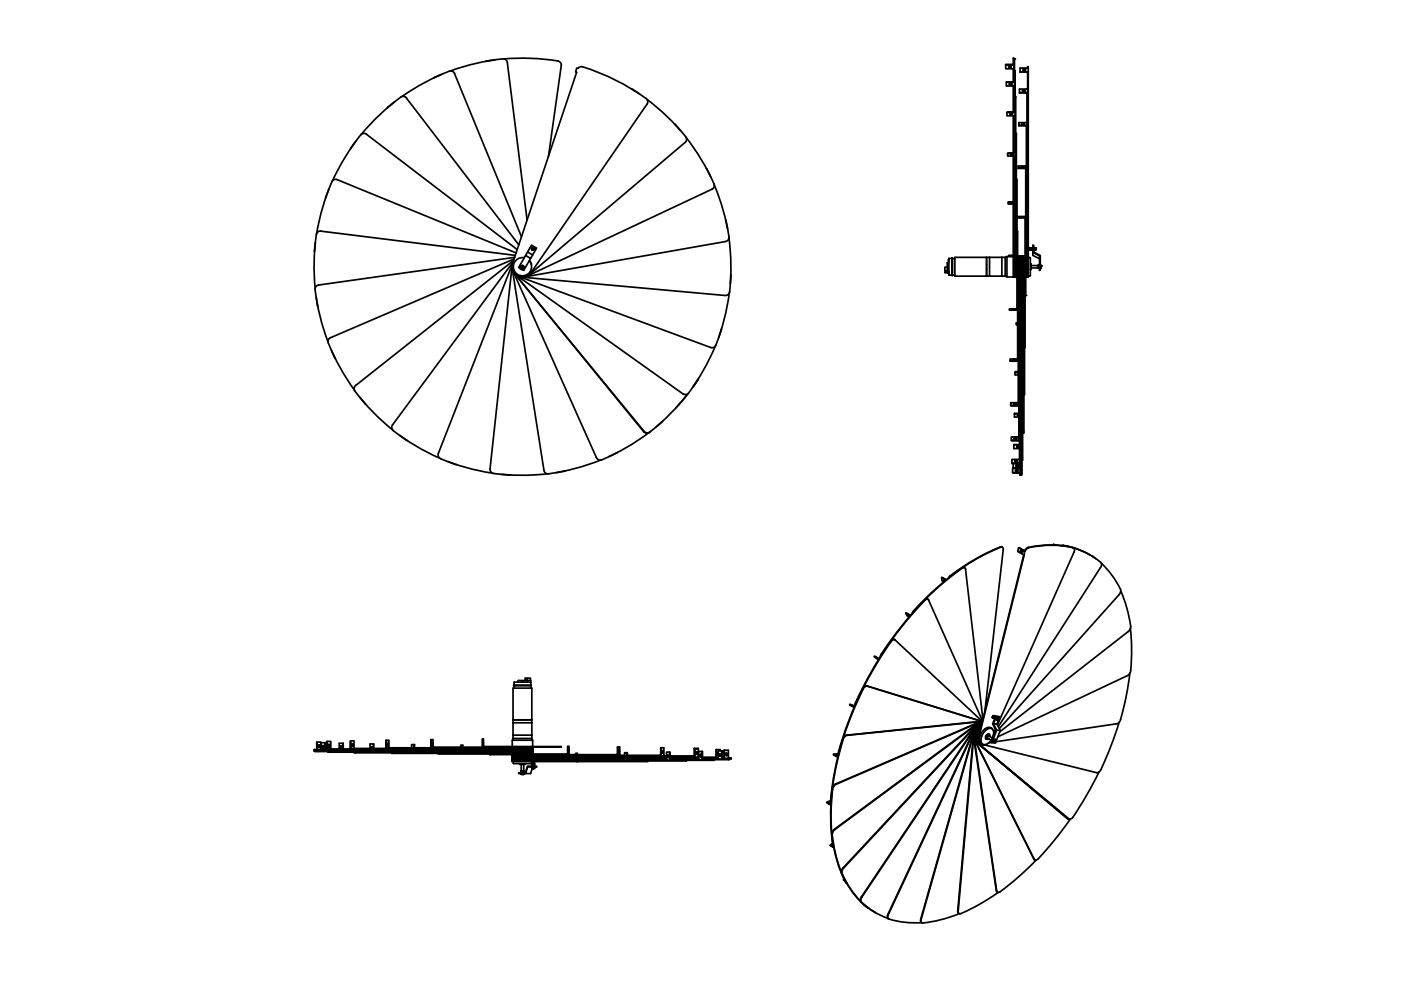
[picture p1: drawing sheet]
<svg xmlns="http://www.w3.org/2000/svg" width="420mm" height="297mm" viewBox="0 0 420 297" stroke-linecap="round" stroke-linejoin="round" font-family="sans-serif">
<!-- layer: Visible -->
<g fill="none" stroke="#000" stroke-width=".51">
<path d="M148.4 17.9l-2.7 .5M151.1 17.7l6.3-.3 7.4 .5a5 5 0 0 1 3.2 .7l.3 1.1-3.8 27.2M152.1 18.8l6 47.2M152.2 18.7a1.27 1.27 0 0 0-1.4-1.1l-8.6 1.5-7.1 2.2M301.6 19.4h2.1zM301.6 19.4v1.2h2.1M302.5 20l.4 .3 .3-.3M304.1 17.7l-.2-.3v1.9h.2l-.4 .1 .2-.1M304.1 17.7v6.8h.1l-.3 .1M304.1 17.7h.1v3.6M118.3 30.6l-2.2 1.7M120.2 29.1a1.26 1.26 0 0 1 1.7 .3l33.7 44"/>
<path d="M120.2 29.1l-6.7 5.6-5.1 5.5M130.3 23.2l-.3 .2M132.5 22.2l-2.2 1M136.3 22.1l20.1 48.9M136.3 22a1.25 1.25 0 0 0-1.6-.6l-7.9 3.6-6.3 4M189.4 26.7l2.4 1.5M193.7 29.5a1.24 1.24 0 0 1 .3 1.7l-34.7 50.5a3.1 3.1 0 0 1-4 1 3.1 3.1 0 0 1-1.6-3.7l19.2-57.3-.3-.1 .4-1.2 .3 .1a1.26 1.26 0 0 1 1.4-.5 67.2 67.2 0 0 1 19 9.5M194 29.7l4.8 4 5.2 5.3a5.1 5.1 0 0 1 1.9 2.7l-.4 1M202.2 37.1l1.9 2M301.8 24.6h2.1zM301.8 24.6v1.2h2.1M302 33.7v1h2.1v11.2"/>
<path d="M302.7 25.2l.4 .3 .3-.3M302.9 34.2l.3 .2 .4-.2M303.9 20.6v4M303.9 25.8v7.8M303.9 34.7v11.2M304.1 20.5l-.4 .1M304.1 25.8v7.8h-2.1l2.1 .1M304.1 24.5h-.2M304.2 21.3v12.2h.2l-.3 .2M304.2 21.3h.2v24.4h.2l-.3 .3h-2.1l2-.1M304.2 33.5l-.1 .1M304.2 25.6l-.3 .2"/>
<path d="M304.2 34.7v11.2M304.4 34.5l-.3 .2M304.4 28.9h.2v31.5h.2M304.6 40h.2v36.4h.2l-.4 .3h-2.1v-.2h2.1M305.5 37.6l2.3 .2M305.7 27.8l2.1 .1M305.9 21.6h.1M305.9 21.6h2.1M306.4 37.2l.4-.2 .4 .2M306.6 27.3l.4-.3 .4 .3M306.8 21l.4-.3 .4 .3M307.8 37.9v45.2v-5.5"/>
<path d="M307.8 26.7h-2.1v1.1h2.1M307.8 26.7l.4 .2M307.8 27.7l.4 .2h-.2M307.8 27.8l.2 .1M308 36.9h.1M308 27.9v55.2v-5.5M308 37l-.2-.2h-2.3v.8h2.1l.3 .1-.1 .2M308 21.6l.4 .1M308 21.6l.2 .1M308.2 21.7v61.4v-4.1M308.2 20.4v-.4h.2v.5M308.2 26.6l-.2 .1"/>
<path d="M308.2 21.7h.2M308.4 21.7v61.4h-.8v-32.4M308.4 20.5l-2.5-.1v1.2h2.1M308.4 20.5v1.2M98.6 56.7l-.9 2.6M99.5 54.5a1.26 1.26 0 0 1 1.7-.7l53.6 22M99.5 54.5l-2.9 8.2-1.6 7.3M106.7 42.3l-1.6 2.3M108.2 40.5l-5 7.1-3.5 6.6M108.2 40.4a1.26 1.26 0 0 1 1.7-.2l45.2 34.6M205.4 42.7l-46.7 39.6M205.8 41.2l3.6 5.1 3.7 6.5a5.1 5.1 0 0 1 1.1 3.1l-.7 .8"/>
<path d="M211.8 50.5l1.3 2.4M213.5 56.7l-55.5 26.1M214.2 55.4l2.2 5.9 1.8 7.2a5.3 5.3 0 0 1 .3 3.2l-.9 .7M302.2 46v.8h2M303.1 46.3h.7M303.9 46.8v13.7M304.1 46.8v13.7M304.2 46.8v13.7M304.4 46.7v13.8h-2.1v.2h2.1M304.4 45.7l-.1 .2M304.6 46.5l-.3 .3M304.8 53.8h.2v38.8h.2l-.4 .3"/>
<path d="M305.4 50.3v.2h2M306.3 50.1h.6M307.4 49.8h-2v.5h2M307.4 50.3l.4 .2-.2 .2M307.4 50.5l.2 .1M307.4 49.8l.4 .3M94.6 72.7l-.3 2.7M153.6 79.6l-6.6 61M153.8 78.9l-22.3 57M153.9 78.5l-36.2 48.8a1.26 1.26 0 0 0 .3 1.8l7.2 4.9 6.7 3.3M154 78.1l-47.3 37.4a1.24 1.24 0 0 0-.2 1.8l5.7 6.5 5.5 5M154.2 77.6l-55.1 23.6a1.24 1.24 0 0 0-.6 1.6l3.8 7.9 4 6.2"/>
<path d="M154.3 77.1l-58.8 8.3M154.5 76.5l-58.2-7.2a1.24 1.24 0 0 0-1.4 1l-.7 8.7 .3 7.5M157 79.8l-.5-.1-.1 .5a.37 .37 0 0 1 .1-.6 .37 .37 0 0 1 .5 .3 .37 .37 0 0 1-.3 .4l.3-.1v-.4M157.2 77.3a2.74 2.74 0 0 0-3.2 2.9 2.74 2.74 0 0 0 3.8 2.3 2.74 2.74 0 0 0 .9-4.4M158.2 75.6l-.6 1 1.5 .9-2 3.5-1.5-.8 2-3.6M158.9 78.3l.4 .8M159.3 79.1v.2M159.4 73.5l1.5 .9-1.2 2-1.5-.8zM159.4 74.5l.1 .1M159.4 74.6l.1 .1M159.4 74.4l.2 .1M159.6 74.7h.1"/>
<path d="M159.5 74.4h.1M159.5 74.6h.1M159.6 74.7h-.2M159.6 74.6l-.2 .1M159.6 74.5h-.1M159.6 74.5v.1M159.6 74.6v.1M159.6 74.4v.1M159.6 74.8h.1M159.6 74.4h.1M159.7 74.8h.1M159.7 74.3l-.1 .1"/>
<path d="M159.7 74.4h-.1M159.7 74.4v.4M159.7 74.4l.3 .1-.1 .3M159.7 74.3h.1M159.7 76.4l-.6 1.1M159.8 74.3h.1M159.8 74.8h.1M159.8 74.3h-.1M159.9 74.3h.1M159.9 74.8h-.1M159.9 74.8h-.2M159.9 74.8h.1"/>
<path d="M159.9 74.8l.1-.3-.3-.2-.2 .2 .2 .3M159.9 74.4h.1M160 74.7v.1M160 74.4h.1M160 74.8h-.1M160 74.7h.1M160 74.4v.1M160 74.7l.1 .1M160 74.6l.1 .1M160 74.5v.1M160 74.5h.1M160.1 74.6h.1"/>
<path d="M160.1 74.8h.1M160.1 74.5h-.1M160.2 74.6l-.1 .1M160.2 74.5v.1M217.6 72.4l-60.4 10.6M217.6 65.9l.6 2.7M218.6 71.3l.6 7.4-.4 8.7M284.1 78.8v3l.3 .1M284.5 77.9h.1M284.5 78.3h.1M284.5 77.9v.4M284.6 78.7l-.5 .1"/>
<path d="M285.5 77.5h-.9v5h.9M285.5 77.3h.2v5.3h-.2zM285.7 77.5h.7M295.9 79.3h.1M295.9 77.2v5.5h.9M295.9 77.1h.8M295.9 77.1v.1M296.7 77.1l.1 .1M296.8 77.2v5.5M296.8 77.2h4.7M300.4 77.1l.1 .1M300.5 77.2v5.5"/>
<path d="M300.5 77.1v.1M301.5 77.2v5.5M301.5 77.2l.5-.3v6.1l-.5-.3M302 76.9h1.9v6.2h1.1M302.3 60.7v.5h2.1M302.5 76.7l2.1 .2M303.3 60.9h.7l-.6 .2zM303.3 60.8h.6M303.4 76.8h.8zM303.9 60.8v.1M303.9 61.2v15.3M304.1 76.9v6.2v-1.9"/>
<path d="M304.1 61.2v15.3M304.2 76.9v6.2v-1.2M304.2 61.2v15.3M304.4 76.9v6.2v-.6M304.4 61.2v15.3M304.6 76.9v6.2v-.2M304.6 61.1v15.4M304.6 60.3l-.1 .2M304.8 76.8v6.3M304.8 76.3l-.2 .2M304.8 60.8l-.3 .4M304.8 60.3l-.3 .4"/>
<path d="M305 69.3h.2v38.6h.2l-.4 .4h-2.1v-.2h2.1l.2-.2M305 76.5l-.4 .3M305.2 65.1v.2h2.1l.1 .2M305.2 76.8l2.2 .1v27.3h-.1M305.4 76.8v44.6h.2M305.4 76.8v.1M305.6 77.1v-.3v55.1M305.8 77.5v-.7v62.5h.1M305.9 78.1v-1.3v62.5M306 65h.8zM306.1 78.8v-2v65.7h.2v-65.7v2.8M307.6 77.1v11.5h-.2"/>
<path d="M307.6 65.3l-.3-.4h-2.1v.2h2.1l.3 .4h-.2v17.4M308.4 77.2l.6 .1v5.3l-.6 .1M308.4 74.2h.1M308.4 74.9h.1M308.4 74.2v.7M308.4 74.7l.1 .1M308.4 74.6h.1M308.4 74.5l.1 .1M308.4 74.4h.1M308.4 74.3h.1M308.4 74.8h.1M308.4 74.7h.1"/>
<path d="M308.5 74.4l-.1 .1M308.5 74.3v.1M308.5 74.2v.1M308.5 74.5v.1M308.5 74.5h.1M308.5 74.7v.1M308.5 74.8v.1M308.5 74.7h.1M308.5 74.5l.1 .3M308.5 74.5v.3M308.5 74.4v.1M308.5 74.4l.1 .4"/>
<path d="M308.5 74.4h.1M308.5 74.8h.1M308.5 74.3l.1 .1M308.5 74.3v.3M308.5 74.6v.2M308.6 74.3h.1M308.6 74.8h.1M308.6 74.4v.4M308.6 74.4h.1M308.6 74.3l.1 .5M308.6 74.3l.1 .1M308.6 74.3v.1"/>
<path d="M308.7 74.4v.4M308.7 74.3v.5M308.7 74.8h.3M308.7 74.8h.1M308.7 74.3v.1M308.7 74.3h.3M308.7 74.3l.1 .5M308.7 74.4l.1 .4M308.7 74.4h.2M308.7 74.8h.2M308.8 74.4v.4M308.8 74.3v.5"/>
<path d="M308.8 74.3v.1M308.8 74.4l.1 .4M308.9 74.3v.5M308.9 74.3l-.1 .1M308.9 74.8h-.1M308.9 74.8h.1M308.9 74.3v.1M308.9 74.4v.4M308.9 74.4l.1 .4M308.9 74.3l.1 .5M309 74.3v.5M309 74.8h.1"/>
<path d="M309 74.3v.1M309 79.1l.2 .1M309 74.4l.1 .4M309.1 74.3v.5M309.1 74.8h.1M309.1 74.3l-.1 .1M309.1 74.8h-.1M309.1 74.3v.1M309.1 74.4v.4M309.1 74.3l.1 .5M309.1 74.3l.1 .1M309.2 74.4v.4"/>
<path d="M309.2 74.3l.1 .5M309.2 74.8h.1M309.2 74.3v.1M309.2 74.3l.1 .1M309.2 79.2v.8a.52 .52 0 0 1-.2 .8M309.2 79.6l2.2 .1M309.3 74.4v.4M309.3 74.3l.1 .5M309.3 74.8h.1M309.3 74.3v.1M309.3 74.3l.1 .1M309.4 74.4v.4"/>
<path d="M309.4 74.4h.2M309.4 74.8h.2M309.4 74.3v.5M309.4 74.3v.1M309.4 74.3h.2M309.4 74.8h.1M309.4 74.4l.1 .4M309.5 74.4v.4M309.5 74.3v.5M309.5 74.3v.1M309.5 74.8h.1M309.5 74.3l.1 .5"/>
<path d="M309.6 74.3v.5M309.6 74.8h.1M309.6 74.3l.1 .1M309.6 74.4l.1 .4M309.6 74.3l.1 .5M309.6 74.3v.1M309.7 74.3v.5M309.7 74.8h.1M309.7 74.8h-.1M309.7 74.4l.1 .3M309.7 74.4v.4M309.8 75.7v-2.2h.2v2.1l2 1v4.4h-.3v-4.3l-1.9-1v.8l1.9 1.1"/>
<path d="M309.8 74.3l-.1 .1M310 74.6v.2M310 74.7v.1M310 74.3v.5M310 74.8h.3M310 74.3h.1M310 74.3h.3M310 74.3l.1 .5M310 74.8h.1M310 74.4l.1 .4M310 74.4h.2M310 74.8h.2"/>
<path d="M310.1 74.3v.5M310.1 74.3l.1 .5M310.1 74.8h.1M310.1 74.3v.1M310.1 74.4l.1 .4M310.2 74.4v.4M310.2 74.3v.5M310.2 74.3v.1M310.2 74.8h.1M310.2 74.4l.1 .4M310.3 74.3v.5M310.3 74.3l-.1 .1"/>
<path d="M310.3 74.8h.1M310.3 74.8h-.1M310.3 74.3v.1M310.3 74.4l.1 .4M310.4 74.3v.5M310.4 74.8h.1M310.4 74.3l-.1 .1M310.4 74.8h-.1M310.4 74.3v.1M310.4 74.4l.1 .4M310.5 74.3v.5M310.5 74.8h.1"/>
<path d="M310.5 74.3l-.1 .1M310.5 74.8h-.1M310.5 74.3v.1M310.5 74.4v.4M310.5 74.4h.1M311.2 79.6v.6M311.2 79.7l.1 .5M311.3 79.6v.7M311.3 79.6l-.1 .1M311.3 79.6v.1M311.4 79.7v.5M311.4 79.6l.1 .7"/>
<path d="M311.4 79.6v.1M311.4 79.7l.1 .5M311.4 79.7h.3M311.5 79.7v.5M311.5 79.6l.1 .7M311.5 79.6v.1M311.5 79.6l.1 .1M311.6 79.7v.5M311.6 79.7l.1 .5M311.6 79.6l.1 .7M311.6 79.6v.1M311.7 79.6v.7"/>
<path d="M311.7 79.6v.1M311.7 79.7v.2M312 79.9v.3M312 79.6l.1 .7M312 79.6v.6M312 79.6h.2M312 79.6l.1 .1M312.1 79.7v.5M312.1 79.7l.1 .5M312.1 79.6l.1 .7M312.1 79.6v.1M312.2 79.6v.6z"/>
<path d="M312.2 79.6v.1M94.8 89.1l.5 2.8M95.6 85.4a1.25 1.25 0 0 0-1.1 1.4l1.6 8.6 2.3 7.1M153.6 80.4l9.5 60.6a1.25 1.25 0 0 0 1.5 1l8.5-1.7 7.1-2.4M153.8 81.2l25.1 56M154.9 82.5l49.9 35.6M155.6 82.9l57.5 21.3a1.26 1.26 0 0 0 1.6-.8M155.9 80.4l.8 .4M156.4 80.2l.3 .1M156.4 83.1l61 5.5M216.4 98.6l-.9 2.6M218.7 87.8l-1.4 7.3-2.6 8.3"/>
<path d="M218.8 87.4a1.26 1.26 0 0 1-1.3 1.2M219.2 82.3l-.2 2.8M283.4 81.2h1.2M284.1 80.1h-.7v1.6h.7M284.5 82h.1M284.5 81.6h.1M284.5 81.6l-.1 .4M285.7 82.4h.7M295.9 80.6h.1M295.9 82.5l-.3 .3h-9.2v-5.7l9.4 .1 .1 5.3M300.5 82.7h.1M300.5 82.7h-.1"/>
<path d="M301.5 82.7h-4.7M302 83h1.9M303.6 92.7h.8zM304.8 92.8h-2.1v.1h2.1M304.8 92.6h-2.1v.2M304.8 83.1h.1M305 92.4l-.2 .1M305 92.6l-.2 .2M305.2 97h-.4v.4h.4M305.2 96.8h-.4v.2M306.5 80.4v-3.6v65.2h-.2M306.7 81.2v-4.4v61.1h-.2"/>
<path d="M306.9 81.9v-5.1v53h-.2M307.1 81.9v-5.1v53h-.2M307.3 82.5v-5.7v41.5h-.2M309.2 80.3h2M311.2 80.2v.1M311.3 80.2l-.1 .1M311.3 80.2v.1M311.4 80.2h.1M311.4 80.2v.1M311.5 80.2h.1M311.5 80.2v.1M311.5 80.2l.1 .1"/>
<path d="M311.6 80.3h.1M311.6 80.2v.1M311.6 80.2h.1M311.7 80.2v.1M311.7 80.2h.3M312 80.2h.1M312 80.2v.1M312 80.2l.1 .1M312.1 80.3h.1M312.1 80.2h.1M312.1 80.2v.1M312.2 80.2v.1"/>
<path d="M99.4 105l1.2 2.5M107.9 119.1l1.8 2.1M209.2 113.9l-1.3 2M209.5 113.5l-1.6 2.3M214.5 103.7l-2.6 5.7-3.9 6.3a4.9 4.9 0 0 1-2.1 2.5l-1.1-.2M303.9 107.9h.6M304.6 111.5l-.2 .2M305.2 107.4l-.2 .2h-2.1v.5M305.4 111.4h-.8l.8 .1M305.4 111.7h-1v.7h1M305.4 111.9v.2M119.9 130.5l2.3 1.6"/>
<path d="M131.5 135.9a1.29 1.29 0 0 0 .6 1.6l8.3 2.8 7.3 1.5M134.4 138.4l2.6 .9M184.9 135.8l-2.2 1M185.2 135.6l-.3 .2M193.2 129.3l-38.9-47.4 38.7 47.5a1.27 1.27 0 0 0 1.9 .1M194.5 129.8l-6.2 4.1-7.8 3.9a1.28 1.28 0 0 1-1.6-.6M198.7 126.3l-2 1.7M202.7 122.3l3.6-4.3-4 4.7-5.4 5.2a5.2 5.2 0 0 1-2.7 1.9l-1-.5M303.8 138.9v1.3h2.1M304 121.2l.4-.2 .3 .2M304.2 131.5l.4-.2 .3 .2M304.4 138.3l.3-.3 .4 .3"/>
<path d="M304.7 139.5l.4 .4 .4-.4M304.9 133.9l.4 .3 .4-.3M305.1 124.4l.5 .3M305.2 121.5h-2.1l2.1 .1M305.2 120.7h-2.1v.8M305.4 120.5l-.2 .2M305.4 121.3l-.2 .2M305.5 121.4l-.3 .2M305.6 124h-1.4v1h1.4M305.6 131.9l.2 .2M305.6 131.9l-2.3 .2h2.3M305.6 130.8l-2.3 .2v1"/>
<path d="M305.6 123.9l-1.4 .1M305.6 124.2l-.5 .3 .5 .3M305.7 138.9h.1M305.8 138.8l-2.3 .1h2.3M305.8 137.6l-2.3 .1v1.2M305.8 133.3h-1.8v1.2h1.8M305.8 133.3h-1.8M305.9 139.3v3.1h.2M147 140.5a1.26 1.26 0 0 0 1 1.4l8.7 .6 7.5-.5M150.4 142.2l2.8 .2M169.6 141.1l-2.7 .6M304.6 141l.3-.3 .4 .3"/>
<path d="M305.8 141.7h-2.1h2.1M305.8 140.4h-2.1v1.3M305.8 141.7h.1zM305.9 140.4h-.1M277.5 179.7l3.6-3.5 4.7-3.8 2.8-2.1 .4-.2 .5 .2 5.3 45.3M278.2 179.6h.1M278.2 179.6l-.4-.1a94.5 94.5 0 0 0-13.5 16.6M278.5 179.9l16.1 36.2M278.5 179.9l-.5-.3a5.8 5.8 0 0 0-2.4 2.2l-4.3 4.9-4 5.3M282.4 173.1l.1 1 .5 .3M283.2 173.8l.1 .3M283.5 174l-.4-.2 .1 .5"/>
<path d="M283.8 173.8l-1.4-.7 1.3 .8M286.8 171.4l-1.9 1.5M289.3 170.2l-.3-.2a5.5 5.5 0 0 0-2.7 1.8l-7.3 6.2a33.2 33.2 0 0 0-5.5 5.9M300.6 164l-.1-.1a34.4 34.4 0 0 0-9.7 4.7 29.6 29.6 0 0 0-6.3 4.6M300.9 164.8l-5.5 48.4M300.9 164.8l-.1-.4-.3-.4-2.4 .9-5.2 2.6-4.2 2.6M305.5 164.2l-.3 1.1 2 .9-13.6 54.7a1.61 1.61 0 0 0 1.4 2.4l.4-.1M306.2 164.9l-.1 .4 .3 .3M307 166.3l-13.5 54.5M307.3 165l-1.8-.8 2 .9M307.3 165l.2 .1M316 163.2l-.1 .2"/>
<path d="M316.3 163.4l-.3-.2 .4 .2M318.4 163.5l3.2 .6M318.7 163.5l1.7 .3M321.7 164.1a28.9 28.9 0 0 0-13.7 .1l-.7 .8M321.8 164.1l2.9 1.1 2.2 1.1M321.9 164.2h.1M321.9 164.2a.89 .89 0 0 1 .2 1.3l-23 51.8M321.9 164.2a28.9 28.9 0 0 0-13.7 .1l-.7 .8M322 164.2a20.7 20.7 0 0 1 8.3 4.7l-.3 1.2-30.6 47.7M327.5 166.7l.2 .1M327.6 166.8h.2M327.7 166.8h.1"/>
<path d="M327.8 166.9l.8 .5M330.3 168.9a25.6 25.6 0 0 1 5.8 8l-.5 1.3-35.9 40.2M336.1 177.1a33.4 33.4 0 0 1 2.9 11.3l-.6 .9-38.6 30.1M262.2 196.8l1.3 .9M263.1 197.3l.4 .3zM263.7 197.4l-1.4-.8-.1 .2 1.3 .8M264.3 196.1l-.3 .8M264.4 196.2l-.2 .3M265.8 194.2l-1.4 2M268.2 191.7l.2 .1M268.2 191.7a1 1 0 0 0-1.1 .5 105.9 105.9 0 0 0-10.7 19v.3M268.4 191.8l26.2 24.4"/>
<path d="M268.5 191.8a.92 .92 0 0 0-1.3 .5l-4.7 7.3-3.6 6.5M271.6 183.8l.4 .7 .6 .4M272.6 184.4l.2 .3-.4-.2 .3 .3M273.1 184.4l-1.4-.7-.1 .1 1.3 .8M275.7 181.5l-1.8 2M339 188.4l.3 4.4v4.6l-.2 3.6-.7 1.3-39.2 18.6M153.9 215.8v.8M153.9 215.8h5.6M154.1 205.3h5.2v.3h-5.2zM154.1 215.8h5.1M154.1 215.7l-.2-.2v-9.2h5.6v9.2l-.3 .2M154.2 205.3v-.8h5v.8"/>
<path d="M154.2 205.6v.7M156.1 215.8h.1M156.5 204.5h.4M157.3 215.8h.1M157.5 204v-.7h1.6v.7M157.8 204h-2.3l-.1 .5M158.1 203.3v.7M159.1 204h-1.3l.1 .5M159.1 204h.1M159.1 204v.5M159.1 205.6v.7M159.5 216.6l-5.6 .1 .1 4.6"/>
<path d="M159.5 216.6v.1M159.5 215.8v.8M159.5 216.7v4.6M254.9 211.1l.7 .2 .7 .5M256.2 211.9l-1.3-.8-.1 .2 1.3 .8M257.7 208.6l-1.1 2.5M260.1 205.6a1.29 1.29 0 0 0-1.2 .9l-3.3 7.3-2.7 7.4M292 219.9l-15.7 55.7 .2 1a36 36 0 0 0 11.2-2.7M292 219.9l1.2-2.1 1.2-.9a4.7 4.7 0 0 0-2.5 3.7l-4.7 52.5M292.1 219l-25.8 55.1M292.1 218.9l1.1-1.5 1.3-.8-.8 .4-1.2 1.2-34 50.7M293.3 216.9l1.3-.5-1.2 .4-.7 .7-39.8 42.6-.6 1a22.5 22.5 0 0 0 5.2 8.5l.6 .7"/>
<path d="M293.3 216.9l-43 31.8M293.7 216.5l-43.3 18.8-.7 1.2-.3 3.8-.2 4.9 .3 4.7M293.7 216.5l.9-.1-1.5 .4-42.9 31.8-.5 .5a2.74 2.74 0 0 0-.1 2.4 34.1 34.1 0 0 0 4.3 13.2l-.1-.2M293.8 219.6l-.2 .4M293.9 219.1a3.1 3.1 0 0 0-.2 3.9M294 218.7a3.1 3.1 0 0 0-.4 4.2M294.1 218.4a3.8 3.8 0 0 0-.9 4.2l.3 .2M294.2 218.1a3.9 3.9 0 0 0-1.1 4.4l.2 .3M294.3 217.6a4.3 4.3 0 0 0-1.6 4.6l.2 .3M294.4 216.2l.2 .1M294.5 216.3h.1M294.5 216.3l-34.6-10.7a1.29 1.29 0 0 0-1.2 .8l-4.2 9.7-3.2 9.7"/>
<path d="M294.6 216.3l-40.7 4.1M294.6 216.3l-1 .1-43 18.6M294.6 216.3l-40.8 4.2-.9 1.1-1.1 3.7-1.4 6.1-.8 4.7M297.3 218.2l.1 .1M297.3 218.3h.1M297.7 214.9h.1M297.7 215.1l.1 .1M297.7 215.1h.1M297.7 214.8l.2 .1M297.7 215v.1M297.7 214.8h.1M297.7 214.8v.1"/>
<path d="M297.7 215.1h.2M297.7 215.2h.1M297.7 214.9v.1M297.7 214.9l.1 .1M297.7 215.1v.1M297.7 214.9h.2M297.8 214.7v.1M297.8 214.7l.1 .1M297.8 215v.1M297.8 214.7h.1M297.8 214.8h.1M297.8 215.1h-.1"/>
<path d="M297.8 215h-.1M297.8 215l.1 .1M297.8 214.6l.1 .1M297.9 215.1l-.1 .1M297.9 214.7h-.1M297.9 214.9h.1M297.9 214.6h.1M297.9 215.1l.1 .1M297.9 215.1h.1M297.9 214.6h-.1M297.9 214.8v.1M297.9 214.8v.4"/>
<path d="M297.9 214.6l.1 .1M297.9 216.9l1 1.9 1.1 .1-1.5 3.8-1.1-.1 1.5-3.8M297.9 214.9v.1M297.9 215.2h-.1M297.9 214.8l-.1 .2M297.9 214.8h.1M297.9 215.1v.1M298 214.8l-.1 .1M298 214.7h.1M298 215.2h.1M298 215.2h-.1M298 214.6h.2"/>
<path d="M298 214.5h.1M298 214.8v.2M298.1 214.5h.1M298.1 214.7h-.1M298.1 214.7h.1M298.1 215.3h.1M298.1 214.5v.2M298.1 214.9l-.1 .1M298.1 214.6v.1M298.2 214.6l-.5 .1-.1 .4 .2 .1M298.2 214.6l-.1 .1M298.2 214.9l-.1 .2"/>
<path d="M298.2 214.7l-.3 .5M298.2 214.6h.1M298.2 214.7l-.3 .2 .1 .3M298.2 214.7h.1M298.2 214.6v.1M298.2 214.7v.1M298.2 214.9v.2M298.2 214.8l-.2 .4M298.3 214.8l-.3 .1v.3M298.3 215.2l.1-.2-.1 .2M298.3 214.9h.2l-.2 .5zM298.3 215l-.1 .1"/>
<path d="M298.3 214.8l-.3 .2 .1 .3M298.3 214.8l-.2 .2 .1 .3M298.3 214.8h.1M298.4 215.1l-.1 .2zM298.4 214.8l-.3 .3 .1 .2M298.4 214.9l-.2 .4M298.4 214.9h.1M298.5 214.9l-.3 .2 .1 .3 .2-.5-.2 .5M298.5 218.6l-.5 1.2M298.6 214.7l1.2 .2-.2 .7M298.6 219l-.6 1M298.8 214.8l-.9 2.1 1.1 .2 1 1.8"/>
<path d="M298.8 215.6l.1 .1M298.8 215.7h.1M298.9 215.7h-.1M298.9 215.3l-.1 .2M298.9 215.7l.1 .1M299 215.4l.2-.1-.2 .5zM299 215.4v.1v-.1M299 215.2l.1 .1M299 215.2h.1M299.1 215.4l-.1 .2M299.1 215.3l-.2 .1v.3M299.1 215.3h.1"/>
<path d="M299.1 215.2v.1M299.1 215.4h.2l-.2 .1v.3zM299.1 215.8v.1M299.1 215.3l-.2 .4M299.2 215.5l-.1 .1M299.2 215.5l-.1 .2M299.3 215.4l-.3 .1 .1 .3h-.3l.2-.6 .3 .2M299.3 215.5h.2l-.2 .4zM299.3 215.5l-.1 .2M299.3 215.6v.3M299.3 215.4l-.2 .4M299.3 215.4h.1"/>
<path d="M299.4 215.4l-.3 .1 .1 .4M299.4 215.5l.1 .3M299.4 215.4l-.2 .1v.4M299.4 215.5l-.1 .1M299.4 215.9l-.4 1.2M299.5 215.8l-.2 .1M299.5 215.6l-.3 .1 .1 .2M299.8 214.9l-1.2-.2-.9 2.3 1 1.9-1.4 3.6M335.6 216.5l-3.9 10.7-1.7 3.8-.8 .6-34-8.3M338.8 201.8l-.6 4.6-1.2 5.8-1.1 3.9-.7 .8-36.5 5.4M94.3 224.9l-.1 .2h65.6h-2.7M94.3 224.9h65.5h-1.9"/>
<path d="M94.5 225.1v.2h65.3h-3.5M95 222.4v2.1zM95 224.5v.2M95 222.4h1.3v2.3M95.7 223.3l.3 .4-.3 .3M96.3 224.6v-2h1.2v2.1M96.9 223.5l-.3 .4 .3 .3M97.5 222.6v2.1M97.7 224.7h62.1h-1.2M97.7 224.7h-3.4v.2M98 222.2h1.2v2.1M98.1 224.5l-.1-2.3v2.3"/>
<path d="M98.4 225.3v.2h61.4h-4.4M98.6 223.1l.3 .4-.3 .4M99.2 224.3l.1 .2M101.7 224.5v-1.7h1.2v1.7M102.3 223.7l-.3 .3 .3 .4M102.9 222.8v1.7M105.1 224.1v-2l.1 2M105.1 224.1v.2M105.2 222.1h1v2M105.2 224.1l.1 .2M105.3 224.3h54.5h-.2M105.3 224.3l-.2 .2"/>
<path d="M105.6 222.9l.3 .4-.3 .4M106.2 224.1l.1 .2M106.2 225.5v.1h53.6h-5.1M111 224.3v-1.3h1v1.3M111.2 224.3l.3-.4 .3 .4M111.5 223.9l-.2 .4M112 223l.1 1.3M115.7 224v-2.1l.2 2.1M115.7 223.9l.2 .4v-.2h43.9M115.9 221.9h.7l.2 2.2M115.9 223.9l.1 .2M116.2 222.8l.1 .3-.1 .4"/>
<path d="M117.5 225.6v.2h42.3h-5.6M123.4 224.1v-.9h.8v.9M123.7 224.1h.2M123.9 224.1h-.1M124.2 223.2l.1 .9M129.4 221.7h.5v2l.2 .2M129.6 224v.1M129.6 222.6v.6M129.6 223.9l-.2-.1v-2.1h-.2v2.1l.4 .3M129.6 222.6l.2 .1-.1 .6zM138.2 224v-.6h.4v.6M138.6 223.4h.2v.6"/>
<path d="M144.8 221.5h.2v2.1l.2 .1M144.9 222.4v.7zM145 223.7l-.2-.1v-2.1h-.2l.1 2.1 .3 .4v-.2h23.3v.2h-38.7M146.9 226.2h.1M146.9 226v.2M147 226.2h12.5M153.6 221.9v1.9M153.7 228.1h18.9M153.8 226h16.3M153.9 220.3h.1M153.9 220.4h5.6M153.9 220.3v.1"/>
<path d="M153.9 221.3h5.5l.3 .6h-6.1zM153.9 228.3l.2 .6h5.2l.1-.6h.8M154.6 227.7h-1h19M155.3 227.5h-1.7h19M155.8 228.9a.99 .99 0 0 0 1.3 .2h.3l.2-.2M156.1 227.3h-2.5h19M156.3 231.1h.8M156.3 231.2l.1 .1M156.3 231.3l.1 .1M156.3 231.5h.1M156.3 232h.1M156.3 229.1v2"/>
<path d="M156.3 231.2h.1M156.3 231.3h.1M156.3 231.4v.1M156.3 231.6h.1M156.3 232.1h.1M156.3 231.1h.1M156.4 231.1l-.1 .1M156.4 231.3h-.1M156.4 231.4h-.1M156.4 231.5l-.1 .1M156.4 231.9h-.1M156.4 232l-.1 .1"/>
<path d="M156.4 231.1h.1M156.4 231.3h.1M156.4 231.4h.1M156.4 231.5h.1M156.4 231.9h.1M156.4 232h.1M156.6 231.9h-.2M156.7 232.1h.3M156.7 231.1h-.3M156.9 227.1h-3.3h19M157 231.1h-.6M157 232.1h.1"/>
<path d="M157 232l-.7 .1M157 231.2l-.6 .1M157 231.3l-.6 .1M157 231.5h-.6M157 231.6h-.4M157 232h-.6M157 231.4l-.6 .1M157 231.6h-.7M157 232.1h-.7M157 231.2l.1 .1M157 231.3l.1 .1M157 231.5h.1"/>
<path d="M157 231.6h.1M157 231.2h.1M157 231.3h.1M157 231.4v.1M157 231.9v.1M157 231.1h.1M157 231.9h.1M157.1 231.1l-.8 .1M157.1 231.3h-.8M157.1 231.4h-.8M157.1 231.5l-.8 .1M157.1 231.9l-.8 .1"/>
<path d="M157.1 231.4l-.8 .1M157.1 231.9l-.1 .1M157.1 231.5l-.1 .1M157.1 231.4h-.1M157.1 231.3h-.1M157.1 231.1l-.1 .1M157.1 229.1v2M157.1 231.3h.1M157.1 231.4h.1M157.1 231.5h.1M157.7 227h-4.1h19M158.5 226.8h-4.9h19"/>
<path d="M158.5 226.6h-4.9h19M159.1 226.4h-5.5h19M159.2 224.5h.6h-62.1v.2M159.4 229.6v.3h1.5v-.3h-2.7l-.6 2h-2v.3h2M159.4 229.9h-1.2l-.6 2h1.5l.5-1.5M159.4 228.3l.1 .1M159.4 228.2l.1 .2M159.5 228.3v.1M159.5 220.3v.1M159.5 220.3h.1M159.5 221.3h-.1M159.5 228.3l.1 .1"/>
<path d="M159.5 228.4h.1M159.5 228.4h.2M159.5 230.4h.1M159.5 228.4h.6M159.5 228.6v.3M159.5 229.2v.3M159.5 229.9v.2M159.5 229.9l.1 .1M159.5 228.9h.1M159.5 230.3h.1M159.5 230.2h.1M159.5 229.6h.1"/>
<path d="M159.5 229.5h.1M159.5 229.4h.1M159.5 229.1l.1 .1M159.5 229.1h.1M159.5 229h.1M159.5 228.6h.1M159.5 228.4l.1 .1M159.6 228.4h.1M159.6 228.3v.1M159.6 230.4h.4M159.6 229l-.1 .1M159.6 229.2h-.1"/>
<path d="M159.6 228.6v.2M159.6 229.3v.2M159.6 230v.2M159.6 228.5l-.1 .1M159.6 228.8h-.1M159.6 228.8l-.1 .1M159.6 228.9l-.1 .1M159.6 229.1h-.1M159.6 229.3h-.1M159.6 229.4h-.1M159.6 229.5h-.1M159.6 229.5l-.1 .1"/>
<path d="M159.6 229.6h.1M159.6 229.9h-.1M159.6 230h-.1M159.6 230.1h-.1M159.6 230.2h-.1M159.6 230.2l-.1 .1M159.6 230.3l-.1 .1M159.6 228.4l.1 .1M159.6 228.3l.1 .1M159.7 228.5h.1M159.7 228.5h-.1M159.7 228.3v.1"/>
<path d="M159.7 221.9v1.9M159.7 228.3l.1 .1M159.8 228.3h.1M159.8 228.5h-.2M159.8 228.5h.2M159.8 224.1h.1M159.8 224v2h-28.4v-.2M159.8 228.4h.1M159.9 228.4h.1M160 228.3l-.1 .1M160 230.4h-.1M160 230.3h-.4"/>
<path d="M160 230.2h-.4M160 230.1l-.4 .1M160 230l-.4 .1M160 229.9l-.4 .1M160 229.6h-.4M160 229.5h-.4M160 229.4l-.4 .1M160 229.2l-.4 .1M160 229.1l-.4 .1M160 229.1h-.4M160 229h-.4M160 228.9h-.4"/>
<path d="M160 228.8h-.4M160 228.7l-.4 .1M160 228.6l-.4 .1M160 228.5h-.5M160 230.4h-.3M160 230.1h-.4M160 230h-.5M160 229.4h-.4M160 229.3h-.4M160 228.6h-.4M160 229.5l-.5 .1M160 229.9h-.5"/>
<path d="M160 230l-.5 .1M160 228.3v.1M160 228.6v.2M160 229.2v.3M160 229.9v.2M160 230.4h.1M160 230.3h.1M160 230.2h.1M160 230.1h.1M160 229.9v.1M160 229.6h.1M160 229.4h.1"/>
<path d="M160 229.2v.1M160 229.1v.1M160 229.1h.1M160 229h.1M160 228.9h.1M160 228.8h.1M160 228.6h.1M160 228.5v.1M160 228.5h.1M160 229.3l-.4 .1M160 228.7h-.4M160 228.6h-.5"/>
<path d="M160 228.7l-.5 .1M160 228.8l-.5 .1M160 228.9l-.5 .1M160 229l-.5 .1M160 229.1h-.5M160 229.2h-.5M160 229.3h-.5M160 229.3l-.5 .1M160 229.4l-.5 .1M160 229.6h-.2M160 230.1l-.5 .1M160 230.2l-.5 .1"/>
<path d="M160 230.3l-.5 .1M160 230.2h-.5M160 230.1h-.5M160 229.5h-.5M160 229.4h-.5M160 228.7h-.5M160 228.8v.1M160 228.9v.1M160 229v.1M160 229.5v.1M160 229.3v.2M160 230v.2"/>
<path d="M160 229.2h.1M160 229.3h.1M160 230h.1M160 229.5h.1M160 230.3v.1M160 230.2v.1M160.1 228.4h.1M160.1 228.3l-.1 .1M160.1 228.3v.1M160.2 228.3l-.1 .1M160.2 228.2v.1M170.1 226l.2 .1 .1-.3v-2.1h.2v2.1l-.3 .4"/>
<path d="M170.2 225.8l-.1 .2M170.4 223.7h-.2v2.1M170.5 224.6v.7zM172.6 227.9l.3 .3M172.6 226.2h-19v2.1h19.7M172.8 226.7v.7zM172.8 227.1h.1M172.8 227h.1M172.9 226.8v.5M173 225.8h-.4v2.1h-19h1M173 227.9v-2.1h.2v2.1h14.1M173 227.9l.3 .3"/>
<path d="M173.2 226.2h11.8v.2M173.2 226.4h14.1M173.2 226.8h14.1M173.2 227.1h14.1M173.2 227.7h14.1M173.2 227.5h14.1M173.2 226.6h14.1M173.2 227h14.1M173.2 227.3h14.1M173.2 227.9l.1 .2M185 226.4l.4-.4-.1-2.1h.6v2.1l-.4 .4M185.3 223.9h-.1v2.1l-.2 .2"/>
<path d="M185.5 224.9v.6M187.3 227.7l.3 .4M187.6 226.8h.2M187.6 227h.3M187.6 227.1h.2M187.7 226.6h.1M187.7 226.5v.7M188 227.7v-2.1h.2v2.1M188 225.6h-.7v2.1M188 227.7l.3 .4M188.2 227.7l.1 .2M188.2 226.4h9.8"/>
<path d="M188.2 226.8h11.7M188.2 227.1h11.7M188.2 227.7h11.7M188.2 227.5h11.7M188.2 226.6h11.7M188.2 227h11.7M188.2 227.3h11.7M194.2 228.1v.2h-20.9M198 226.4l.1 .1 .2-.3v-2.1h.8v2.1l-.3 .4M198.3 224.1l-.3 2.3M198.6 225l.2 .4-.2 .3M198.9 226.6h.1"/>
<path d="M199.9 227.5l.2 .4M200.2 226.8h.4M200.2 226.6h.4M200.3 227h.3M200.4 226.3l-.2 .4 .2 .3M200.8 227.5v-2.1l.1 2.1M200.8 225.4h-.9v2.1M200.8 227.5l.3 .4M200.9 226.8h7.3v.1l.2-.3v-2.1h1v2.3l-.2 .1M200.9 227.1h8.6M200.9 227.5h8.6M200.9 226.6h7.2"/>
<path d="M200.9 227h8.6M200.9 227.3h8.6M201 227.5l.1 .2M205.9 227.9v.2h-32.6v.2M208.1 226.6v.2M208.3 226.5l-.2 .2M208.3 224.3l-.2 2.3M208.3 224.5v-.2h1v.2M208.3 226.6l-.1 .1M208.4 224.5l-.1 2.1M208.9 225.4l.2 .4h-.5M209 225.5l-.2 .4"/>
<path d="M209.4 226.8h.1M209.5 227.3l.1 .4M210.1 226.1l-.3 .4 .3 .3M210.6 225.2h-1.1v2.1M210.7 227.3l-.1-2.1 .1 2.5v-.2h7.9M210.7 227.1h4.7M210.7 227h4M210.7 227.3h4.7M210.7 227.3v.2M214.2 227.7h4.4M214.2 227.7v.2h-25.9v.2M214.2 227.7h-13.1v.2"/>
<path d="M214.7 227v.1M214.8 226.8l-.1 .1M214.8 226.8l-.1 .3M214.8 224.7v2.1M215.4 227.1v.4M215.4 225.6l-.3 .3 .3 .4M215.8 226l-.1 .2M216 225.9l-.4 .4 .4 .4M216 225.1v-.4h-1.2v2.1M216 225.9v.8M216.6 225.1v2zM216.6 225.1h-1.2v2"/>
<path d="M216.6 227.1l.1 .4v-.2h2.5M216.6 227.1l.1 .2M217.2 227.1v-.2v.4v-.2h-.6M217.2 224.9v2.1v-2.1h1.2v2.4M217.8 225.7l.4 .4-.4 .4M218.4 227.1h.8v.4h-.6M218.6 227.7h.1M218.6 227.5v.2M249.4 238.5l-.2 2.1M250 226.1l.8-.1 .5 .3M250.6 235l-.6 .4a3.3 3.3 0 0 0-.6 2.5l-.1 1.4a47 47 0 0 0 .8 14.8M251 226.5l.3 .1"/>
<path d="M251.3 226.8l-1.3-.7-.1 .1 1.3 .8M251.3 226.4h-.4l.4 .3M251.4 225.8v.7M252.1 223.7l-.7 2.5M253.9 220.3l-.5 .3a3.7 3.7 0 0 0-1.1 2.3l-2.2 9.6-1 8M292 221.3l6.8 45.6 .4 .5M292.1 221.3a4.7 4.7 0 0 1 2.3-4.3l-.9 .7-.8 1.1-.6 1.9-4.7 52.5M292.5 222l17.7 35.6M292.5 222a4.4 4.4 0 0 1 1.8-4.6 4.3 4.3 0 0 0-1.8 4.7l.3 .3M292.8 222.4l27.6 23.2M292.9 222.5l27.4 23M292.9 222.5l27.7 23"/>
<path d="M293.5 222.8a2.02 2.02 0 0 1-.7-2.8l.7-1.4 .7-.8a3.9 3.9 0 0 0-1.1 4.8l27.5 22.9a.95 .95 0 0 0 1.2-.6l4.1-6.6 3.7-6.9M293.5 222.8l.1 .1M293.5 220.8a2.13 2.13 0 0 0 .5 2.3M293.6 220l-.2 .7a2.18 2.18 0 0 0 .5 2.4M293.6 222.9l.4 .2M294 223.1l.1 .1M296.1 221.2l1.4 .8M296.5 220.5l1.3 .8M296.5 220.6l-.4 .2 .1 .4M296.6 220l.3 .4-.1 .4M296.6 220a.88 .88 0 0 0-1.1 .5 .88 .88 0 0 0 .4 1.1l.6-.2M297.3 222.5l-.7 .1"/>
<path d="M297.3 222.5l.1 .1M297.6 221.2l.4-1.4-.4-1.3a1.79 1.79 0 0 0-2.9 .6l-.4 .6a2.28 2.28 0 0 0 .4 3.4h1.1l1.5-1.2M297.7 221.4l-.2 .6M297.7 221.4l-.2 .4M297.7 221.5l-.2 .4M297.7 221.4l-.2 .5M297.7 221.3l-.2 .6M297.9 220.8l-.1 .2M298 222.3h.1M298.1 222.3h.1M298.2 222.4h.1M298.2 220.1l-.3 .3"/>
<path d="M298.2 221.7l-.2 .4M298.3 221.8l-.2 .4M298.4 221.6v.1M298.4 221.8l.2 .3-.4 .3M298.4 221.7l-.3 .2v.4M298.4 221.7h.1M298.5 221.7l-.4 .2-.1 .4M298.5 221.7l-.4 .3 .1 .4M298.5 221.7l-.3 .2v.5M298.5 221.8l-.3 .2v.4v-.5l.3-.2 .1 .2M298.5 221.8h.1M249.1 240.6l-.2 .2 .2 .1"/>
<path d="M249.1 240.5l.1 .6M249.1 240.2l-.3-.1-.8 .4M249.1 240.7l-.1 .1M249.2 241.2l-1.2-.7 1.2 .8M249.2 240.6v.3M249.6 250.2l.9 5.4 1.8 5.9M249.7 252.8l-.7 .5M249.7 251.9l.3 2.1M249.9 253.8l-.9-.5 1 .7M250.3 248.6l-.4 .6-.3 1M310 257.5l-17.6-35.5a4.4 4.4 0 0 1 2-4.8 4.7 4.7 0 0 0-2.2 4.2l6.8 45.9 .6 .2 .3-.2 2.8-2.1 4.5-3.9 3.5-3.5M310.1 257.5l.3 .3"/>
<path d="M320.3 245.5l.6 .1M321 245.6l-3.9 5.1-4.1 4.9a5.4 5.4 0 0 1-2.3 2.2l-.5-.2M253 260.2l39.8-42.7 1-.8 .7-.2-1.1 .5-1.1 1.2-34 50.6M253 260.2l-.5 1a18.8 18.8 0 0 0 3.6 6.7l2 2.2M253 263.1l.7 1.4M253.1 263.5l-.1 .2M253.3 263.9l-.3-.2 .4 .3M258.3 270.4a22.6 22.6 0 0 0 8 4.9M258.3 268.8a1.3 1.3 0 0 0 .4 2l3.8 2.7M258.5 268.9a1.37 1.37 0 0 0 .5 2.2l1.2 1M259.2 271.2l1.3 1M260.2 272.1l.1 .1"/>
<path d="M262.4 273.5l.2 .1M266.3 274.1a.94 .94 0 0 0 .2 1.3M266.4 274.2l25.8-55.2 1-1.4 1.3-.9-.9 .5-.8 .9-.9 1.7-15.8 55.7v.6l.4 .5M266.4 274.1a.92 .92 0 0 0 .2 1.4 26.7 26.7 0 0 0 9.8 1M287.2 273.1l.1 .5 .3 .3M299.4 267.5l-4.1 2.7-5.1 2.7-2.4 1-.4-.3v-.4"/>
<circle cx="302.9" cy="20" r=".37"/>
<circle cx="303.1" cy="25.2" r=".36"/>
<circle cx="303.3" cy="34.2" r=".33"/>
<circle cx="306.9" cy="37.1" r=".32"/>
<circle cx="307" cy="27.2" r=".34"/>
<circle cx="307.2" cy="21" r=".36"/>
<circle cx="303.5" cy="46.4" r=".31"/>
<circle cx="306.7" cy="50" r=".3"/>
<circle cx="156.7" cy="79.9" r=".37"/>
<circle cx="159.8" cy="74.6" r=".37"/>
<circle cx="304.1" cy="107.8" r=".3"/>
<circle cx="304.3" cy="121.1" r=".32"/>
<circle cx="304.5" cy="131.5" r=".34"/>
<circle cx="304.7" cy="138.3" r=".36"/>
<circle cx="305.1" cy="139.5" r=".37"/>
<circle cx="305.3" cy="133.9" r=".36"/>
<circle cx="304.9" cy="141" r=".37"/>
<circle cx="306.2" cy="165.2" r=".32"/>
<circle cx="95.7" cy="223.7" r=".37"/>
<circle cx="96.9" cy="223.9" r=".37"/>
<circle cx="98.6" cy="223.5" r=".36"/>
<circle cx="102.3" cy="224" r=".36"/>
<circle cx="105.7" cy="223.3" r=".34"/>
<circle cx="116.3" cy="223.2" r=".31"/>
<circle cx="185.6" cy="225.1" r=".3"/>
<circle cx="187.7" cy="226.9" r=".31"/>
<circle cx="198.7" cy="225.3" r=".32"/>
<circle cx="200.4" cy="226.7" r=".33"/>
<circle cx="208.9" cy="225.7" r=".34"/>
<circle cx="210" cy="226.5" r=".35"/>
<circle cx="216" cy="226.3" r=".37"/>
<circle cx="217.8" cy="226.1" r=".37"/>
</g>
<!-- layer: Visible Narrow -->
<g fill="none" stroke="#000" stroke-width=".36">
<path d="M156.8 79.8l-.1 .4-.2-.4M156.9 79.7a.31 .31 0 0 1 0 .4 .31 .31 0 0 1-.4 .1 .31 .31 0 0 1 0-.5M311.2 79.7h.5M312 79.7h.2M311.2 80.2h.5M312 80.2h.2M277.2 179.9l.2 .1M285 172.6l.1 .1M288.5 170.2l.1 .1M300 164h.1M307.1 165l-.4 1.1M307.5 165.1l-.3 1.2"/>
<path d="M308.3 164.1l.1 .1M318.8 163.5h.1M321.7 164.1l.2 .1M264.3 196.1l.1 .1M267.1 192.2l.1 .1M274 183.1l.1 .1M256.5 210.7l.2 .1M258.7 206.5h.1M259.9 205.6l.2 .1M291.9 219.8l.1 .1M292.1 219h.1M292.3 218.2h.2"/>
<path d="M292.7 217.5h.1M293.1 216.9h.2M293.6 216.5h.1M293.8 219.2h.1M294 216.2l.1 .1M294.4 216.2l.1 .1M297.3 218.3h.1M297.4 218.3a3.2 3.2 0 0 0-3.3 3.5l.3 1 .3 .3M297.7 215v.1M297.7 215.1l.1 .1M297.7 215h.1M297.7 215.1h.1"/>
<path d="M297.8 214.7l-.1 .2M297.8 215.2h.1M297.8 214.7h.1M297.8 215h.1M297.9 215.1h.1M297.9 214.9l-.1 .1M297.9 214.8v.1M297.9 214.6h.1M298 214.5l-.2 .2M298 214.7l-.1 .1M298 214.5h.1M298 214.7h.1"/>
<path d="M298 214.5v.1M298.1 214.7h.1M298.1 214.7l-.2 .1M156.4 231.1v.5M156.4 231.9v.2M156.5 231.1v.5M156.5 231.9v.2M156.9 231.1v.5M156.9 231.9v.2M157 231.1v.5M157 231.9v.2M249.6 236.5h.1"/>
<path d="M250.6 235l.1 .1M251.4 225.8l.1 .1M252.7 221.5l.2 .1M253.9 220.4h.1M291.9 220.6l.1 .1M292 221.3l.2 .1M292.3 222h.2M292.8 222.4l.3 .2M293.5 220.8l.1 .1M293.6 220v.1M296.7 220a1.02 1.02 0 0 0-.9 1.6M296.8 220.7v-.4a.79 .79 0 0 0-.9 .4 .79 .79 0 0 0 .1 .9l.5-.2"/>
<path d="M297.6 221.2l.3-.6a1.36 1.36 0 0 0 0-1.5 1.36 1.36 0 0 0-1.4-.7 3.7 3.7 0 0 0-2 4.3 1.45 1.45 0 0 0 2.3-.4l.4-.5M249 240.5l.2 .1M249.4 250.2h.2M249.8 253.7l.2 .1M250.2 248.6l.1 .1M310 257.5l.2 .1M320.2 245.5h.1M320.4 245.4l.2 .1M252.4 261.7l.1 .1M252.9 260.1l.1 .1M253.6 264.4l.1 .1M258.2 270.3l.1 .1"/>
<path d="M258.3 268.8l.2 .1M260.2 272.1l.1 .1M266.3 274.1l.1 .1M276.1 275.5l.1 .1M287.2 273.1l.2 .1M298.8 266.9l.1 .1"/>
</g>
<!-- layer: Visible -->
<g fill="#000">
<circle cx="304.1" cy="17.7" r=".25"/>
<circle cx="304.2" cy="17.7" r=".25"/>
<circle cx="307.8" cy="50.1" r=".25"/>
<circle cx="308.5" cy="74.4" r=".25"/>
<circle cx="308.5" cy="74.3" r=".25"/>
<circle cx="308.5" cy="74.8" r=".25"/>
<circle cx="308.6" cy="74.8" r=".25"/>
<circle cx="308.6" cy="74.3" r=".25"/>
<circle cx="308.7" cy="74.4" r=".25"/>
<circle cx="308.7" cy="74.8" r=".25"/>
<circle cx="309" cy="74.4" r=".25"/>
<circle cx="309" cy="74.8" r=".25"/>
<circle cx="309.1" cy="74.8" r=".25"/>
<circle cx="309.1" cy="74.3" r=".25"/>
<circle cx="309.1" cy="74.4" r=".25"/>
<circle cx="309.2" cy="74.4" r=".25"/>
<circle cx="309.2" cy="74.8" r=".25"/>
<circle cx="309.2" cy="74.3" r=".25"/>
<circle cx="309.3" cy="74.4" r=".25"/>
<circle cx="309.3" cy="74.8" r=".25"/>
<circle cx="309.3" cy="74.3" r=".25"/>
<circle cx="309.7" cy="74.3" r=".25"/>
<circle cx="309.7" cy="74.8" r=".25"/>
<circle cx="309.7" cy="74.4" r=".25"/>
<circle cx="309.8" cy="74.3" r=".25"/>
<circle cx="309.8" cy="74.8" r=".25"/>
<circle cx="310.3" cy="74.4" r=".25"/>
<circle cx="310.3" cy="74.8" r=".25"/>
<circle cx="310.4" cy="74.8" r=".25"/>
<circle cx="310.4" cy="74.3" r=".25"/>
<circle cx="310.4" cy="74.4" r=".25"/>
<circle cx="310.5" cy="74.3" r=".25"/>
<circle cx="310.5" cy="74.8" r=".25"/>
<circle cx="310.5" cy="74.4" r=".25"/>
<circle cx="311.2" cy="79.7" r=".25"/>
<circle cx="311.4" cy="79.6" r=".25"/>
<circle cx="312.2" cy="79.7" r=".25"/>
<circle cx="307.6" cy="88.6" r=".25"/>
<circle cx="311.2" cy="80.3" r=".25"/>
<circle cx="311.3" cy="80.3" r=".25"/>
<circle cx="311.5" cy="80.3" r=".25"/>
<circle cx="305.9" cy="142.4" r=".25"/>
<circle cx="306.1" cy="142.4" r=".25"/>
<circle cx="297.9" cy="215.1" r=".25"/>
<circle cx="298.1" cy="214.6" r=".25"/>
<circle cx="298.2" cy="214.7" r=".25"/>
<circle cx="298.2" cy="215.3" r=".25"/>
<circle cx="298.2" cy="214.8" r=".25"/>
<circle cx="298.3" cy="215.4" r=".25"/>
<circle cx="298.3" cy="214.8" r=".25"/>
<circle cx="299" cy="215.8" r=".25"/>
<circle cx="299" cy="215.2" r=".25"/>
<circle cx="299.1" cy="215.8" r=".25"/>
<circle cx="299.2" cy="215.9" r=".25"/>
<circle cx="299.3" cy="215.9" r=".25"/>
<circle cx="299.5" cy="215.5" r=".25"/>
<circle cx="94.3" cy="224.9" r=".25"/>
<circle cx="94.3" cy="224.7" r=".25"/>
<circle cx="156.3" cy="232" r=".25"/>
<circle cx="156.4" cy="231.9" r=".25"/>
<circle cx="157.1" cy="231.9" r=".25"/>
<circle cx="157.1" cy="232" r=".25"/>
<circle cx="159.5" cy="229.1" r=".25"/>
<circle cx="159.5" cy="230.3" r=".25"/>
<circle cx="159.5" cy="229" r=".25"/>
<circle cx="159.5" cy="229.6" r=".25"/>
<circle cx="159.5" cy="228.5" r=".25"/>
<circle cx="159.5" cy="228.4" r=".25"/>
<circle cx="159.5" cy="230.2" r=".25"/>
<circle cx="159.6" cy="228.5" r=".25"/>
<circle cx="159.6" cy="229" r=".25"/>
<circle cx="159.6" cy="229.2" r=".25"/>
<circle cx="159.6" cy="229.9" r=".25"/>
<circle cx="159.6" cy="228.9" r=".25"/>
<circle cx="159.6" cy="229.1" r=".25"/>
<circle cx="159.6" cy="229.6" r=".25"/>
<circle cx="159.6" cy="230.2" r=".25"/>
<circle cx="159.6" cy="230.3" r=".25"/>
<circle cx="159.6" cy="228.6" r=".25"/>
<circle cx="160" cy="230.4" r=".25"/>
<circle cx="160" cy="229.1" r=".25"/>
<circle cx="160" cy="230.3" r=".25"/>
<circle cx="160" cy="228.5" r=".25"/>
<circle cx="160" cy="228.9" r=".25"/>
<circle cx="160" cy="229.6" r=".25"/>
<circle cx="160" cy="230.2" r=".25"/>
<circle cx="160" cy="229" r=".25"/>
<circle cx="160" cy="229.9" r=".25"/>
<circle cx="160" cy="229.2" r=".25"/>
<circle cx="185.5" cy="226.4" r=".25"/>
<circle cx="217.2" cy="224.9" r=".25"/>
<circle cx="297.5" cy="222" r=".25"/>
<circle cx="298.5" cy="221.7" r=".25"/>
</g>
<!-- layer: Visible Narrow -->
<g fill="#000">
<circle cx="311.2" cy="80.2" r=".18"/>
<circle cx="156.9" cy="231.1" r=".18"/>
</g>
</svg>
